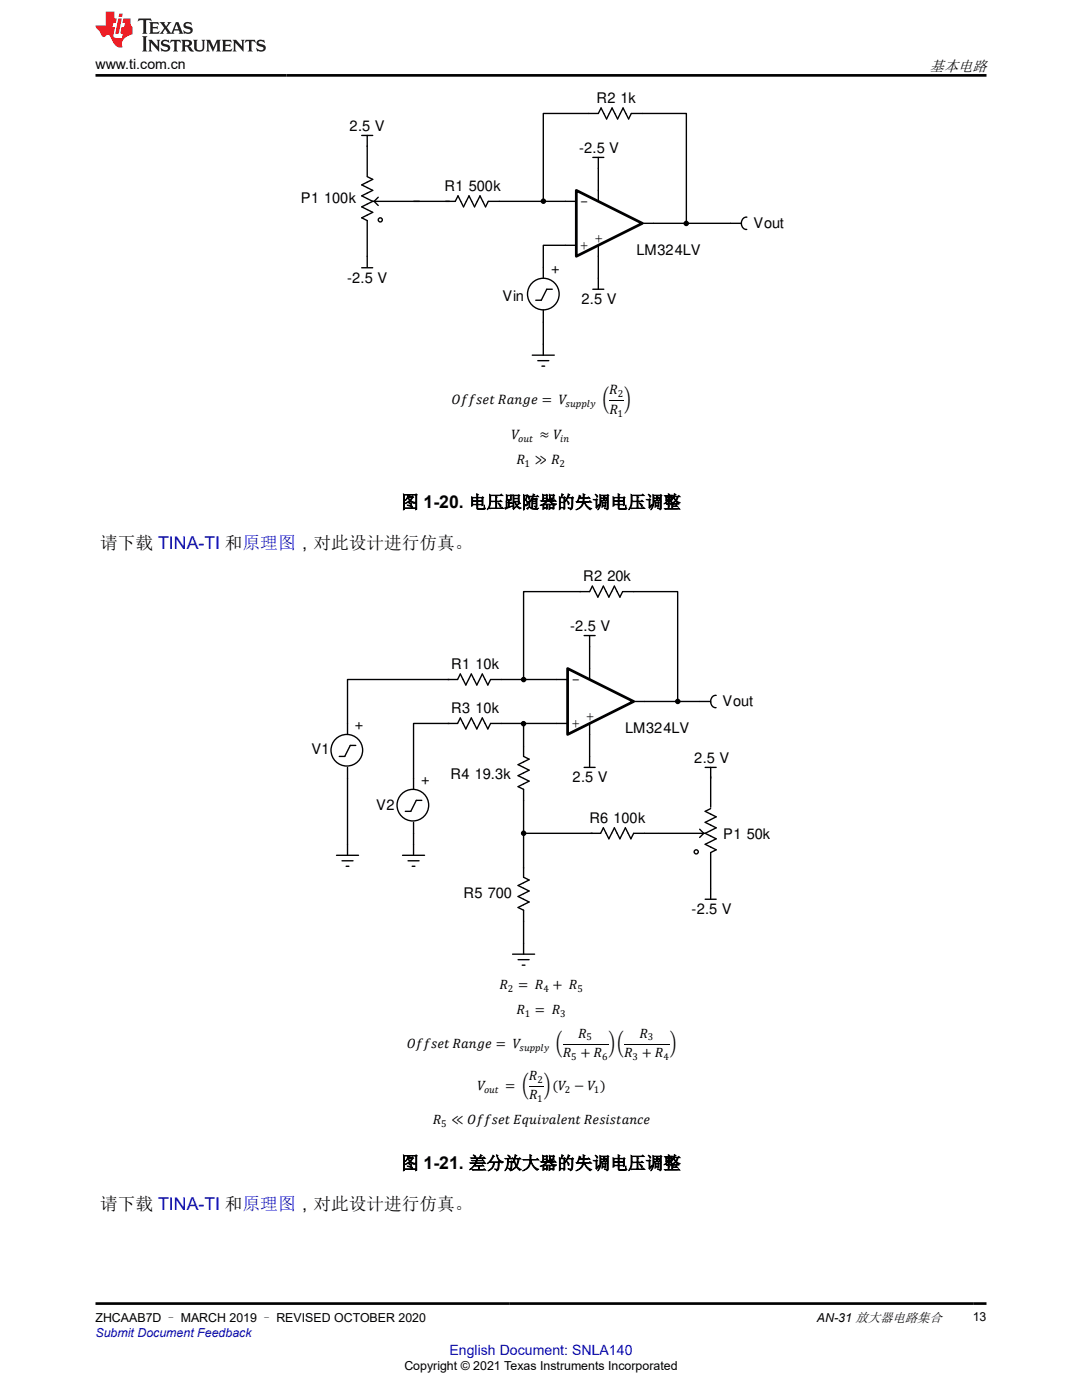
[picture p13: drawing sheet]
<svg xmlns="http://www.w3.org/2000/svg" width="216mm" height="279mm" viewBox="0 0 216 279" stroke-linecap="round" stroke-linejoin="round" font-family="sans-serif">
<defs><g id="words">
<g font-size="3.5">
<text x="80" y="101.4">图 1-20. 电压跟随器的失调电压调整</text>
<text x="20" y="109.5">请下载 TINA-TI 和原理图，对此设计进行仿真。</text>
<text x="80" y="233.3">图 1-21. 差分放大器的失调电压调整</text>
<text x="20" y="241.4">请下载 TINA-TI 和原理图，对此设计进行仿真。</text>
</g>
<text font-size="3" x="185.6" y="14.1">基本电路</text>
<g font-size="2.9">
<text x="119" y="20.5">R2 1k</text>
<text x="69.8" y="26.1">2.5 V</text>
<text x="115.5" y="30.6">-2.5 V</text>
<text x="60.1" y="40.5">P1 100k</text>
<text x="88.7" y="38.1">R1 500k</text>
<text x="115.7" y="41.1">-</text>
<text x="150.3" y="45.6">Vout</text>
<text x="115.7" y="49.9">+</text>
<text x="118.6" y="48.5">+</text>
<text x="127" y="51">LM324LV</text>
<text x="69.3" y="56.4">-2.5 V</text>
<text x="111.5" y="54.8" transform="rotate(-90 111.5 54.8)">+</text>
<text x="100.3" y="60">Vin</text>
<text x="116" y="60.7">2.5 V</text>
<text x="116.4" y="115.9">R2 20k</text>
<text x="113.8" y="125.9">-2.5 V</text>
<text x="90.1" y="133.5">R1 10k</text>
<text x="114" y="136.5">-</text>
<text x="90.1" y="142.3">R3 10k</text>
<text x="116.9" y="143.8">+</text>
<text x="144.2" y="141">Vout</text>
<text x="72.4" y="145.8" transform="rotate(-90 72.4 145.8)">+</text>
<text x="114" y="145.3">+</text>
<text x="124.7" y="146.3">LM324LV</text>
<text x="62.1" y="150.5">V1</text>
<text x="89.9" y="155.4">R4 19.3k</text>
<text x="114.3" y="156">2.5 V</text>
<text x="138.5" y="152.2">2.5 V</text>
<text x="75.1" y="161.7">V2</text>
<text x="85.6" y="156.7" transform="rotate(-90 85.6 156.7)">+</text>
<text x="117.6" y="164.3">R6 100k</text>
<text x="144.3" y="167.5">P1 50k</text>
<text x="92.5" y="179.3">R5 700</text>
<text x="138" y="182.4">-2.5 V</text>
</g>
<text font-size="2.8" x="19" y="13.8">www.ti.com.cn</text>
<text font-size="2.8" fill="#00f" x="89.7" y="270.4">English Document: SNLA140</text>
<g font-size="2.7">
<text x="90.1" y="80.7">1BBOAP 4=JCA = 8</text>
<text x="120.2" y="80.7">l</text>
<text x="121.6" y="78.6">4</text>
<text x="121.6" y="82.6">4</text>
<text x="124.5" y="80.7">p</text>
<text x="102" y="87.6">8</text>
<text x="107.7" y="87.6">N 8</text>
<text x="103.1" y="92.7">4 ( 4</text>
<text x="99.7" y="197.4">4</text>
<text x="103.4" y="197.4">= 4 + 4</text>
<text x="103.1" y="202.5">4 = 4</text>
<text x="81.1" y="209.1">1BBOAP 4=JCA = 8</text>
<text x="110.9" y="209.1">l</text>
<text x="115.4" y="207.1">4</text>
<text x="121.4" y="209.1">pl</text>
<text x="127.6" y="207.1">4</text>
<text x="133.6" y="209.1">p</text>
<text x="105.6" y="215.6">4</text>
<text x="112.3" y="211">4 + 4</text>
<text x="124.5" y="211">4 + 4</text>
<text x="95.2" y="217.6">8</text>
<text x="100.8" y="217.6">= l</text>
<text x="105.6" y="219.4">4</text>
<text x="108.5" y="217.6">p:8 F 8 ;</text>
<text x="86.4" y="224.4">4</text>
<text x="90.1" y="224.4">' 1BBOAP 'MQER=HAJP 4AOEOP=J?A</text>
</g>
<g font-size="2.5">
<text x="19" y="263.8">ZHCAAB7D – MARCH 2019 – REVISED OCTOBER 2020</text>
<text x="163" y="263.8">AN-31 放大器电路集合</text>
<text x="194.1" y="263.6">13</text>
<text x="80.7" y="273.5">Copyright © 2021 Texas Instruments Incorporated</text>
</g>
<text font-size="2.5" fill="#00f" x="19" y="266.8">Submit Document Feedback</text>
<g font-size="2">
<text x="112.9" y="81.3">OQLLHU</text>
<text x="123.2" y="83.1">1</text>
<text x="123.3" y="79.2">2</text>
<text x="103.4" y="88.2">KQP</text>
<text x="111.8" y="88.2">EJ</text>
<text x="104.7" y="93.2">1</text>
<text x="111.7" y="93.2">2</text>
<text x="101.3" y="198">2</text>
<text x="104.7" y="203">1</text>
<text x="108.4" y="198">4</text>
<text x="111.8" y="203">3</text>
<text x="115.2" y="198">5</text>
<text x="103.7" y="209.7">OQLLHU</text>
<text x="117" y="207.6">5</text>
<text x="129.3" y="207.6">3</text>
<text x="114" y="211.5">5</text>
<text x="120.1" y="211.5">6</text>
<text x="126.2" y="211.5">3</text>
<text x="132.4" y="211.5">4</text>
<text x="96.6" y="218.2">KQP</text>
<text x="107.2" y="220">1</text>
<text x="107.2" y="216.1">2</text>
<text x="112.7" y="218.2">2</text>
<text x="118.5" y="218.2">1</text>
<text x="88.1" y="225">5</text>
</g>
</g></defs>
<g fill="#000">
<circle cx="108.4" cy="40.2" r=".41"/>
<circle cx="136.9" cy="44.6" r=".41"/>
</g>
<g fill="none" stroke="#000" stroke-width=".27">
<path d="M72.2 27h2.2M73.3 27v8.2M73.3 35.3l1.1 .5-2.2 1.1 2.2 1.1-2.2 1.1 2.2 1.1M75.5 39.4l-.9 .8 .9 .8M117.5 22.6h1.9l.5-1.1 1.1 2.2 1.1-2.2 1.1 2.2 1.1-2.2 1.1 2.2 .6-1.1h2.2M118.3 31.4h2.2M119.4 31.4v2.2M119.4 38v2.2M72.2 53.4h2.2M74.4 40.2l-2.2 1.1 2.2 1.1-2.2 1.1 1.1 .5v9.3M74.4 40.2h9.3M88.9 40.2h1.9l.6-1.1 1.1 2.2 1.1-2.2 1.1 2.2 1.1-2.2 1.1 2.2 .5-1.1h2.2"/>
<path d="M112.8 40.2h2.2M112.8 49h2.2M118.3 57.7h2.2M119.4 49v2.1M119.4 55.5v2.2M128.2 44.6h2.2M145.7 44.6h2.2M149 43.3a1.23 1.23 0 0 0-1.1 1.3 1.23 1.23 0 0 0 1.1 1.2M106.2 70.9h4.4M107.3 72h2.2M108.1 73.1h.6M108.4 68.7v2.2"/>
<circle cx="75.9" cy="43.9" r=".41"/>
<circle cx="108.4" cy="40.2" r=".41"/>
<circle cx="136.9" cy="44.6" r=".41"/>
</g>
<path d="M115 38l13.2 6.6-13.2 6.5z" fill="#fff"/>
<path d="M115 38l13.2 6.6-13.2 6.5z" fill="none" stroke="#000" stroke-width=".55"/>
<g fill="none" stroke="#000" stroke-width=".27">
<path d="M117.5 22.6h-9.1v17.6M119.4 33.6v4.4M128.2 22.6h8.8v22M82.5 40.2h7.2M99.6 40.2h13.2M110.2 57.7h-1.1l-1.1 2.2h-1.1M112.8 49h-4.4v6.4M119.4 51.1v4.4M130.4 44.6h15.3M108.4 61.9v6.8M115.7 118.1h2l.5-1.1 1.1 2.2 1.1-2.2 1.1 2.2 1.1-2.2 1.1 2.2 .5-1.1h2.2M89.4 135.6h1.9l.6-1.1 1 2.2 1.1-2.2 1.1 2.2 1.1-2.2 1.1 2.2 .6-1.1h2.2"/>
<path d="M111.1 135.6h2.2M116.6 126.8h2.1M117.7 126.8v2.2M117.7 133.4v2.2M126.4 140h2.2M139.6 140h2.2M142.9 138.8a1.23 1.23 0 0 0-1.1 1.2 1.23 1.23 0 0 0 1.1 1.2M89.4 144.4h1.9l.6-1.1 1 2.2 1.1-2.2 1.1 2.2 1.1-2.2 1.1 2.2 .6-1.1h2.2M104.5 149v2l1.1 .5-2.2 1.1 2.2 1.1-2.2 1.1 2.2 1.1-2.2 1.1 1.1 .5v2.2M111.1 144.4h2.2M116.6 153.2h2.1M117.7 144.4v2.2"/>
<path d="M117.7 151v2.2M140.7 153.2h2.2M141.8 153.2v2.1M67.1 170.7h4.4M68.2 171.8h2.2M69.1 172.9h.5M69.3 168.5v2.2M80.3 170.7h4.4M81.4 171.8h2.2M82.2 172.9h.6M82.5 168.5v2.2M140.7 179.5h2.2"/>
<path d="M141.8 177.3v2.2M102.3 190.4h4.4M103.4 191.5h2.2M104.2 192.6h.6M104.5 188.2v2.2"/>
<circle cx="108.4" cy="58.7" r="3.2"/>
<circle cx="104.5" cy="135.6" r=".41"/>
<circle cx="135.2" cy="140" r=".41"/>
<circle cx="104.5" cy="144.4" r=".41"/>
<circle cx="104.5" cy="166.3" r=".41"/>
</g>
<path d="M121.6 79.9h2.9" fill="none" stroke="#000" stroke-width=".2"/>
<g fill="#000">
<circle cx="104.5" cy="135.6" r=".41"/>
<circle cx="135.2" cy="140" r=".41"/>
<circle cx="104.5" cy="144.4" r=".41"/>
<circle cx="104.5" cy="166.3" r=".41"/>
</g>
<path d="M113.3 133.4l13.1 6.6-13.1 6.6z" fill="#fff"/>
<path d="M113.3 133.4l13.1 6.6-13.1 6.6z" fill="none" stroke="#000" stroke-width=".55"/>
<g fill="none" stroke="#000" stroke-width=".27">
<path d="M115.8 118.1h-11.3v17.5M126.4 118.1h8.8v21.9M89.6 135.6h-20.3v11M100.1 135.6h11M117.7 129v4.4M128.6 140h11M69.3 153.2v15.3M71 148.8h-1.1l-1.1 2.2h-1.1M84.2 159.7h-1.1l-1.1 2.2h-1.1M89.6 144.4h-7.1v13.1M100.1 144.4h11M104.5 144.4v4.6"/>
<path d="M104.5 159.7v15.4l1.1 .5-2.2 1.1 2.2 1.1-2.2 1.1 2.2 1.1-2.2 1.1 1.1 .6v6.5M117.7 146.6v4.4M141.8 155v6.1M82.5 164.1v4.4M104.5 166.3h15.3l.6-1.1 1.1 2.2 1.1-2.2 1.1 2.2 1.1-2.2 1.1 2.2 .5-1.1h4.9M131.4 166.3h9.3M139.6 165.5l.8 .8-.8 .8M140.7 166.3l2.2 1.1-2.2 1.1 2.2 1.1-1.1 .5v7.1M141.8 161.4l-1.1 .5 2.2 1.1-2.2 1.1 2.2 1.1-2.2 1.1"/>
<circle cx="69.2" cy="149.7" r="3.2"/>
<circle cx="82.4" cy="160.7" r="3.2"/>
<circle cx="138.9" cy="170" r=".41"/>
</g>
<path d="M105.6 216.8h2.9M112.3 208.4h9.1M124.5 208.4h9.1" fill="none" stroke="#000" stroke-width=".2"/>
<path d="M27.7 3.7l-.2 .6 .5-.3h.6v.2v2.2l-.2 .3h1l-.2-.3v-2.2v-.2h.5l.5 .3-.1-.6zM29.8 4.4l.2 .4v1.6l-.2 .3h1.9l.1-.6a1.08 1.08 0 0 1-1.3 .2v-.6h.6l.4 .1v-.6l-.4 .2h-.6v-.6l.2-.1a1 1 0 0 1 1 .3l-.1-.6zM31.8 4.4l1 1.2-1 1.1h.9l-.2-.2 .4-.7 .5 .7-.2 .2h1.6l-.2-.2 .1-.4h1l.1 .4-.1 .2h.9l-.2-.3-.8-2h-.5l-1 2.2-.8-1.1 .9-1.1h-.8l.2 .2-.5 .7-.3-.7 .1-.2zM35.2 4.8l.4 1h-.8zM36.8 4.6a.65 .65 0 0 0-.2 .7 .65 .65 0 0 0 .6 .4l.7 .2 .1 .2a.79 .79 0 0 1-.7 .4 .79 .79 0 0 1-.7-.5l.1 .7 .2-.1a.93 .93 0 0 0 1.1 .1 .93 .93 0 0 0 .4-.9 1.46 1.46 0 0 0-1.2-.6l-.1-.4a1.09 1.09 0 0 1 1.2 .2l-.2-.6-.1 .1-.6-.1zM28.4 7.2l.2 .4v2.3l-.2 .4h1l-.2-.4v-2.3l.2-.4zM29.6 7.9l.2 .4v1.6l-.2 .4h.8l-.3-.4v-1.4l1.7 1.8v-2l.2-.4h-.8l.2 .3 .1 1.1-1.2-1.4zM32.3 8.1a.65 .65 0 0 0-.2 .7 .65 .65 0 0 0 .7 .4l.6 .2 .1 .3a.79 .79 0 0 1-.7 .3 .79 .79 0 0 1-.7-.5l.1 .8 .2-.1a.93 .93 0 0 0 1.1 0 .93 .93 0 0 0 .4-.9 1.46 1.46 0 0 0-1.2-.6l-.1-.4a1.09 1.09 0 0 1 1.2 .2l-.2-.6-.1 .1-.6-.1zM34.1 7.9l-.1 .7a.63 .63 0 0 1 .7-.4l.1 1.7-.3 .4h1l-.2-.4v-1.7a.66 .66 0 0 1 .8 .4l-.1-.7zM36.2 7.9l.2 .4v1.6l-.2 .4h.9l-.2-.2v-.8l.5 .1 .1 .1a.79 .79 0 0 0 1.2 .7l-1-1a.61 .61 0 0 0 .6-.6 .61 .61 0 0 0-.5-.6zM36.9 8.3l.2-.1a.47 .47 0 0 1 .5 .1 .47 .47 0 0 1 .1 .5l-.2 .2h-.6zM38.5 7.9l.2 .3a2.27 2.27 0 0 0 .4 1.9 1.04 1.04 0 0 0 1.7-.6v-1.3l.2-.3h-.8l.2 .4v1.2a.6 .6 0 0 1-.6 .5 .6 .6 0 0 1-.6-.5v-1.2l.3-.4zM41.1 7.9l.2 .4v1.6l-.2 .4h.7l-.2-.4v-1.5l.9 1.9 .8-1.9v1.5l-.2 .4h1l-.3-.4v-1.6l.3-.4h-.8l-.7 1.6-.7-1.6zM44.3 7.9l.2 .4v1.6l-.2 .4h1.9l.1-.6a1.09 1.09 0 0 1-1.3 .1v-.6h.6l.4 .2v-.7l-.4 .2h-.6v-.5l.2-.2a1.01 1.01 0 0 1 1 .3l-.1-.6zM46.4 7.9l.3 .4v1.6l-.3 .4h.8l-.2-.4v-1.4l1.6 1.8v-2l.2-.4h-.7l.2 .3v1.1l-1.2-1.4zM49 7.9l-.1 .7a.63 .63 0 0 1 .8-.4v1.7l-.3 .4h1l-.2-.4v-1.7a.66 .66 0 0 1 .8 .4l-.1-.7zM51.4 8.1a.65 .65 0 0 0-.2 .7 .65 .65 0 0 0 .6 .4l.6 .2 .2 .3a.79 .79 0 0 1-.8 .3 .79 .79 0 0 1-.6-.5l.1 .8 .2-.1a.93 .93 0 0 0 1 0 .93 .93 0 0 0 .5-.9 1.46 1.46 0 0 0-1.3-.6l-.1-.4a1.09 1.09 0 0 1 1.3 .2l-.2-.6-.2 .1-.5-.1z" fill="#231f20"/>
<path d="M21.1 2.3v2.8h-2.1l.1 .4 .9 .9a.95 .95 0 0 0 .9 .9 .59 .59 0 0 1 .6-.3 .59 .59 0 0 1 .5 .3l.4 .8a1.59 1.59 0 0 0 2.1 1.3 1.61 1.61 0 0 1 1-2.2l1-.4-.1-1.4a1.59 1.59 0 0 1-.4-1.7h-1.4l-.2 .9h.5l-.1 .8h-.5l-.2 1v.3h.4l-.2 .9h-.6a.73 .73 0 0 1-1.1-.6l.3-1.6h-.5l.2-.8h.5l.2-.9h-.5v-1.4zM23.6 3.7l-.6 3h.7l.6-3zM23.8 2.7l-.1 .7h.7l.1-.7z" fill="#ed1c24"/>
<path d="M19 15h177.8M19 260.2h177.8" fill="none" stroke="#000" stroke-width=".53"/>
<use href="#words"/>
</svg>
